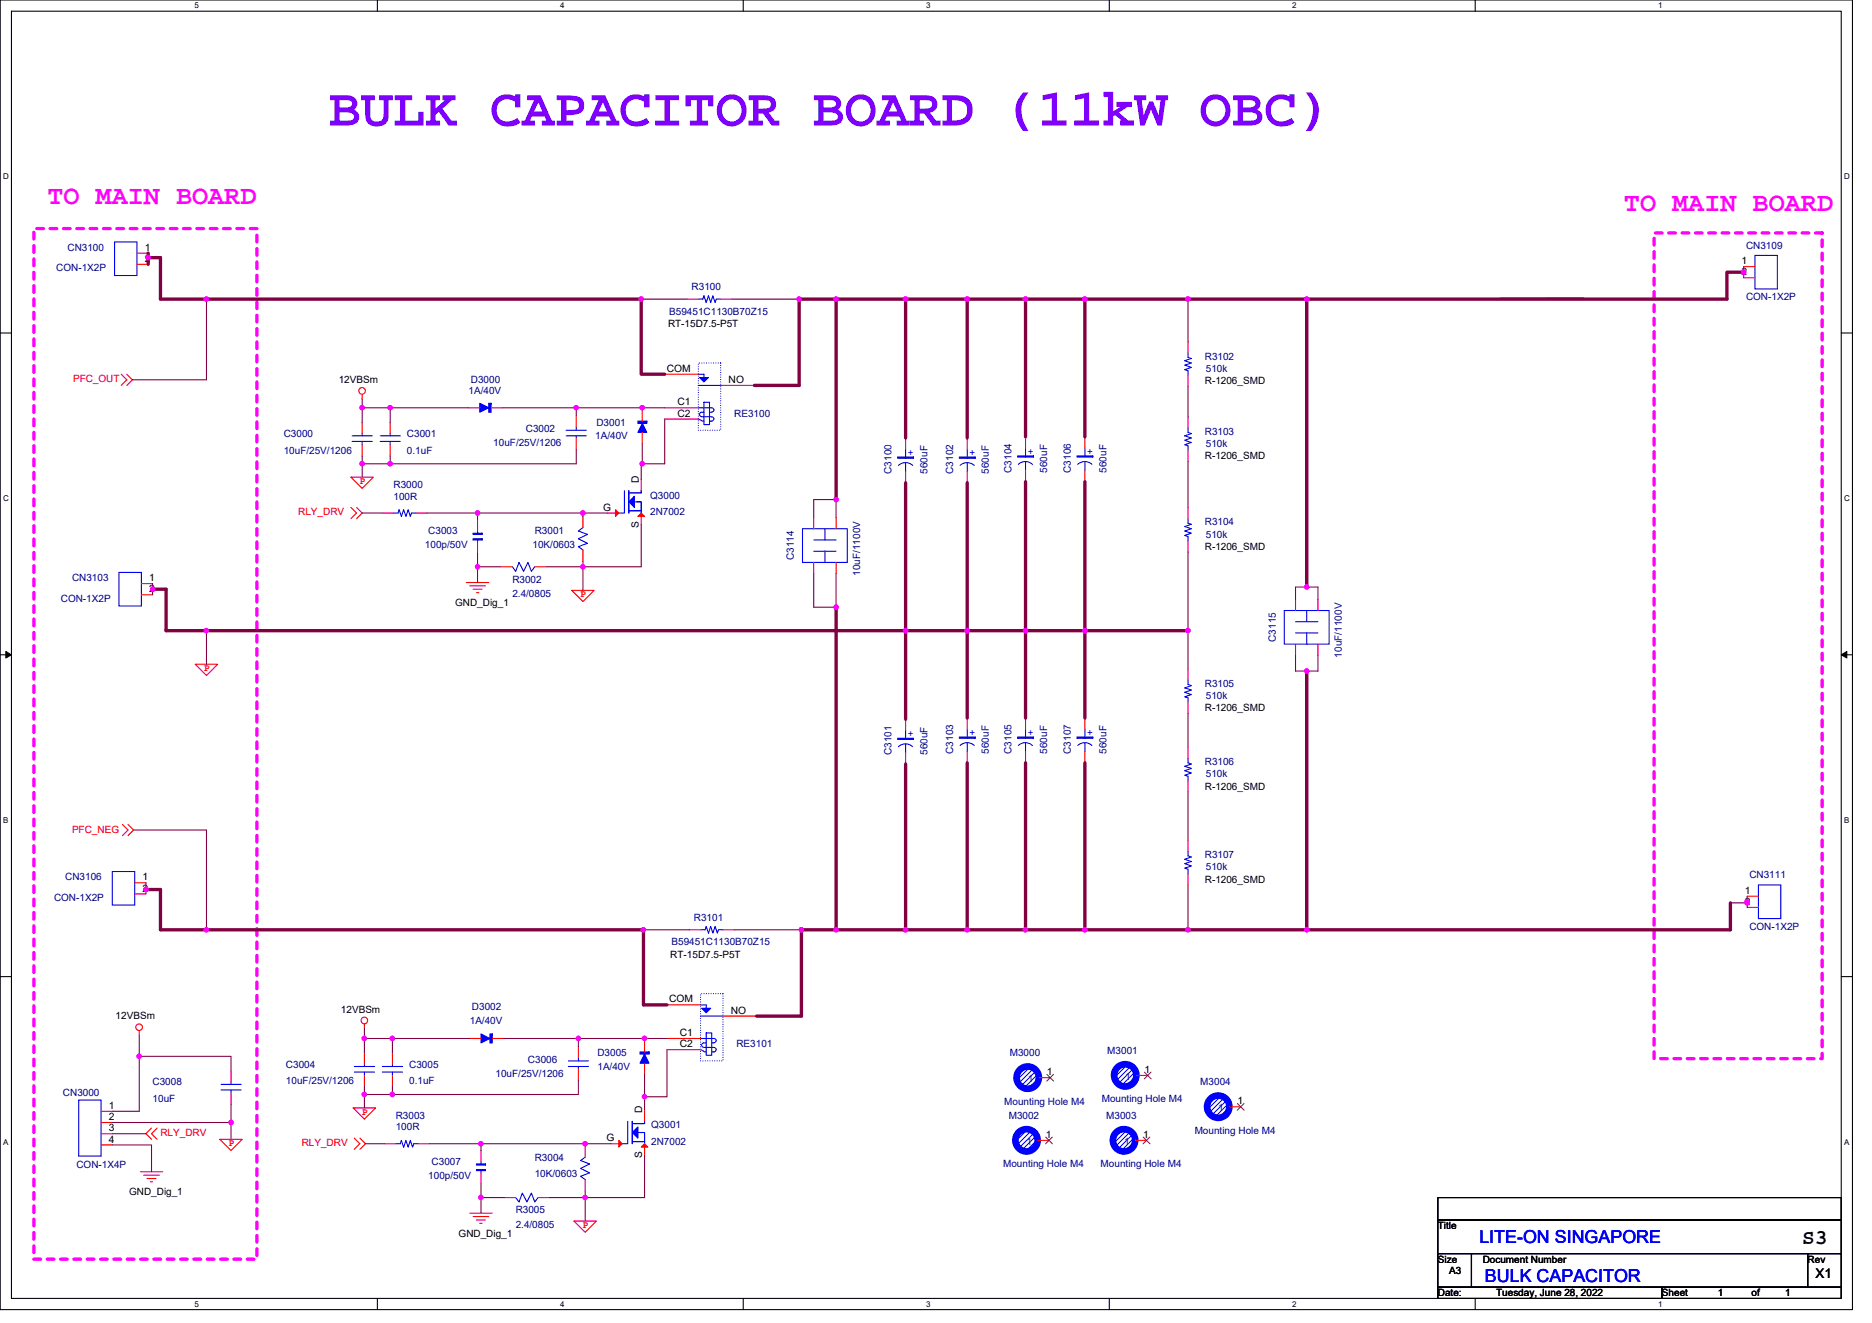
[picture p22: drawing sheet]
<svg xmlns="http://www.w3.org/2000/svg" width="297mm" height="210mm" viewBox="0 0 297 210" stroke-linecap="round" stroke-linejoin="round" font-family="sans-serif">
<defs><g id="words">
<text font-size="8.5" fill="#8000ff" x="52.1" y="19.9">BULK CAPACITOR BOARD (11kW OBC)</text>
<g font-size="4.3" fill="#f0f">
<text x="7.5" y="32.4">TO MAIN BOARD</text>
<text x="257.7" y="33.4">TO MAIN BOARD</text>
</g>
<text font-size="3.4" x="285.9" y="197.5">S3</text>
<g font-size="2.8" fill="#00f">
<text x="234.7" y="197.2">LITE-ON SINGAPORE</text>
<text x="235.6" y="203.5">BULK CAPACITOR</text>
</g>
<text font-size="2.1" x="288.1" y="202.8">X1</text>
<g font-size="1.6" fill="#000080">
<text x="10.7" y="39.8">CN3100</text>
<text x="277" y="39.5">CN3109</text>
<text x="8.9" y="43">CON-1X2P</text>
<text x="109.7" y="46">R3100</text>
<text x="277" y="47.6">CON-1X2P</text>
<text x="106.2" y="50">B59451C1130B70Z15</text>
<text x="191.2" y="57.1">R3102</text>
<text x="191.3" y="59">510k</text>
<text x="74.4" y="62.6">1A/40V</text>
<text x="74.7" y="60.8">D3000</text>
<text x="45" y="69.3">C3000</text>
<text x="64.6" y="69.3">C3001</text>
<text x="78.3" y="70.8">10uF/25V/1206</text>
<text x="83.4" y="68.6">C3002</text>
<text x="94.4" y="69.7">1A/40V</text>
<text x="94.6" y="67.6">D3001</text>
<text x="116.5" y="66.1">RE3100</text>
<text x="191.2" y="69">R3103</text>
<text x="191.3" y="70.9">510k</text>
<text x="45" y="72">10uF/25V/1206</text>
<text x="62.4" y="77.5">R3000</text>
<text x="64.6" y="72">0.1uF</text>
<text x="141.5" y="75.2" transform="rotate(-90 141.5 75.2)">C3100</text>
<text x="147.1" y="75.2" transform="rotate(-90 147.1 75.2)">560uF</text>
<text x="151.2" y="75.2" transform="rotate(-90 151.2 75.2)">C3102</text>
<text x="156.9" y="75.2" transform="rotate(-90 156.9 75.2)">560uF</text>
<text x="160.5" y="75" transform="rotate(-90 160.5 75)">C3104</text>
<text x="166.2" y="75" transform="rotate(-90 166.2 75)">560uF</text>
<text x="169.9" y="75" transform="rotate(-90 169.9 75)">C3106</text>
<text x="175.6" y="75" transform="rotate(-90 175.6 75)">560uF</text>
<text x="62.4" y="79.3">100R</text>
<text x="103.2" y="79.1">Q3000</text>
<text x="103.2" y="81.8">2N7002</text>
<text x="191.2" y="83.4">R3104</text>
<text x="67.4" y="86.9">100p/50V</text>
<text x="68" y="84.8">C3003</text>
<text x="84.5" y="86.9">10K/0603</text>
<text x="84.9" y="84.8">R3001</text>
<text x="126" y="88.9" transform="rotate(-90 126 88.9)">C3114</text>
<text x="191.3" y="85.3">510k</text>
<text x="9.6" y="95.5">CON-1X2P</text>
<text x="11.4" y="92.3">CN3103</text>
<text x="81.3" y="92.5">R3002</text>
<text x="81.3" y="94.8">2.4/0805</text>
<text x="136.5" y="91.4" transform="rotate(-90 136.5 91.4)">10uF/1100V</text>
<text x="202.4" y="101.9" transform="rotate(-90 202.4 101.9)">C3115</text>
<text x="212.9" y="104.4" transform="rotate(-90 212.9 104.4)">10uF/1100V</text>
<text x="191.2" y="109">R3105</text>
<text x="191.3" y="110.9">510k</text>
<text x="141.5" y="119.8" transform="rotate(-90 141.5 119.8)">C3101</text>
<text x="147.1" y="119.8" transform="rotate(-90 147.1 119.8)">560uF</text>
<text x="151.2" y="119.7" transform="rotate(-90 151.2 119.7)">C3103</text>
<text x="156.9" y="119.7" transform="rotate(-90 156.9 119.7)">560uF</text>
<text x="160.5" y="119.7" transform="rotate(-90 160.5 119.7)">C3105</text>
<text x="166.2" y="119.7" transform="rotate(-90 166.2 119.7)">560uF</text>
<text x="169.9" y="119.7" transform="rotate(-90 169.9 119.7)">C3107</text>
<text x="175.6" y="119.7" transform="rotate(-90 175.6 119.7)">560uF</text>
<text x="191.2" y="121.4">R3106</text>
<text x="191.3" y="123.4">510k</text>
<text x="191.2" y="136.2">R3107</text>
<text x="8.6" y="142.9">CON-1X2P</text>
<text x="10.3" y="139.7">CN3106</text>
<text x="191.3" y="138.2">510k</text>
<text x="277.6" y="139.4">CN3111</text>
<text x="110.1" y="146.2">R3101</text>
<text x="277.6" y="147.6">CON-1X2P</text>
<text x="106.5" y="150.1">B59451C1130B70Z15</text>
<text x="74.9" y="160.4">D3002</text>
<text x="74.5" y="162.5">1A/40V</text>
<text x="94.8" y="167.7">D3005</text>
<text x="116.9" y="166.2">RE3101</text>
<text x="160.2" y="167.7">M3000</text>
<text x="175.7" y="167.3">M3001</text>
<text x="10" y="173.9">CN3000</text>
<text x="24.2" y="172.3">C3008</text>
<text x="45.4" y="169.4">C3004</text>
<text x="45.4" y="172.1">10uF/25V/1206</text>
<text x="64.9" y="169.4">C3005</text>
<text x="64.9" y="172.1">0.1uF</text>
<text x="78.6" y="170.9">10uF/25V/1206</text>
<text x="83.8" y="168.7">C3006</text>
<text x="94.8" y="169.8">1A/40V</text>
<text x="190.5" y="172.3">M3004</text>
<text x="24.2" y="174.9">10uF</text>
<text x="62.8" y="177.6">R3003</text>
<text x="62.8" y="179.4">100R</text>
<text x="103.3" y="179">Q3001</text>
<text x="159.3" y="175.3">Mounting Hole M4</text>
<text x="160.1" y="177.6">M3002</text>
<text x="174.8" y="174.9">Mounting Hole M4</text>
<text x="175.5" y="177.6">M3003</text>
<text x="189.6" y="179.9">Mounting Hole M4</text>
<text x="12.1" y="185.4">CON-1X4P</text>
<text x="68.5" y="184.9">C3007</text>
<text x="84.9" y="184.2">R3004</text>
<text x="103.3" y="181.7">2N7002</text>
<text x="159.2" y="185.3">Mounting Hole M4</text>
<text x="174.6" y="185.3">Mounting Hole M4</text>
<text x="68" y="187">100p/50V</text>
<text x="84.9" y="186.9">10K/0603</text>
<text x="81.8" y="192.6">R3005</text>
<text x="81.8" y="194.9">2.4/0805</text>
</g>
<g font-size="1.6">
<text x="23" y="39.8">1</text>
<text x="23" y="41.6">2</text>
<text x="276.3" y="41.9">1</text>
<text x="276.3" y="43.7">2</text>
<text x="106" y="51.9">RT-15D7.5-P5T</text>
<text x="105.8" y="59">COM</text>
<text x="53.7" y="60.8">12VBSm</text>
<text x="107.5" y="64.3">C1</text>
<text x="115.6" y="60.8">NO</text>
<text x="191.2" y="61">R-1206_SMD</text>
<text x="107.5" y="66.1">C2</text>
<text x="101.4" y="76.6" transform="rotate(-90 101.4 76.6)">D</text>
<text x="191.2" y="72.9">R-1206_SMD</text>
<text x="95.7" y="81">G</text>
<text x="101.4" y="83.8" transform="rotate(-90 101.4 83.8)">S</text>
<text x="191.2" y="87.3">R-1206_SMD</text>
<text x="23.7" y="92.2">1</text>
<text x="23.7" y="94">2</text>
<text x="72.2" y="96.2">GND_Dig_1</text>
<text x="191.2" y="112.9">R-1206_SMD</text>
<text x="191.2" y="125.3">R-1206_SMD</text>
<text x="22.6" y="139.7">1</text>
<text x="22.6" y="141.5">2</text>
<text x="191.2" y="140.1">R-1206_SMD</text>
<text x="276.9" y="141.9">1</text>
<text x="276.9" y="143.6">2</text>
<text x="106.4" y="152">RT-15D7.5-P5T</text>
<text x="18.3" y="161.8">12VBSm</text>
<text x="54.1" y="160.7">12VBSm</text>
<text x="106.2" y="159.1">COM</text>
<text x="116" y="160.9">NO</text>
<text x="107.9" y="166.2">C2</text>
<text x="107.9" y="164.4">C1</text>
<text x="166.1" y="170.7">1</text>
<text x="181.6" y="170.3">1</text>
<text x="17.3" y="176">1</text>
<text x="17.3" y="177.8">2</text>
<text x="17.3" y="179.6">3</text>
<text x="101.9" y="176.7" transform="rotate(-90 101.9 176.7)">D</text>
<text x="196.3" y="175.3">1</text>
<text x="17.3" y="181.3">4</text>
<text x="96.2" y="181.1">G</text>
<text x="101.9" y="183.9" transform="rotate(-90 101.9 183.9)">S</text>
<text x="165.9" y="180.6">1</text>
<text x="181.4" y="180.6">1</text>
<text x="20.5" y="189.7">GND_Dig_1</text>
<text x="72.8" y="196.3">GND_Dig_1</text>
<text x="228.2" y="195.1">Title</text>
<text x="228.2" y="200.4">Size</text>
<text x="229.9" y="202.2">A3</text>
<text x="235.3" y="200.4">Document Number</text>
<text x="286.8" y="200.4">Rev</text>
<text x="228.2" y="205.7">Date:</text>
<text x="237.4" y="205.7">Tuesday, June 28, 2022</text>
<text x="263.7" y="205.7">Sheet</text>
<text x="272.6" y="205.7">1</text>
<text x="277.9" y="205.7">of</text>
<text x="283.3" y="205.7">1</text>
</g>
<g font-size="1.6" fill="#f00">
<text x="11.6" y="60.6">PFC_OUT</text>
<text x="57.1" y="76.9">P</text>
<text x="47.3" y="81.8">RLY_DRV</text>
<text x="92.1" y="94.8">P</text>
<text x="32.4" y="106.6">P</text>
<text x="11.4" y="132.3">PFC_NEG</text>
<text x="57.5" y="177">P</text>
<text x="25.5" y="180.3">RLY_DRV</text>
<text x="36.3" y="181.9">P</text>
<text x="47.9" y="181.9">RLY_DRV</text>
<text x="92.5" y="194.9">P</text>
</g>
<g font-size="1.6" fill="#00f">
<text x="144.1" y="72.4">+</text>
<text x="153.8" y="72.4">+</text>
<text x="163.1" y="72.2">+</text>
<text x="172.5" y="72.2">+</text>
<text x="144.1" y="117">+</text>
<text x="153.8" y="116.8">+</text>
<text x="163.1" y="116.8">+</text>
<text x="172.5" y="116.8">+</text>
</g>
<g font-size="1.6" fill="#004080">
<text x="163.1" y="171.8">1</text>
<text x="178.6" y="171.4">1</text>
<text x="193.3" y="176.4">1</text>
<text x="162.9" y="181.7">1</text>
<text x="178.4" y="181.7">1</text>
</g>
<g font-size="1.3">
<text x="30.8" y="1.3">5</text>
<text x="88.9" y="1.3">4</text>
<text x="147" y="1.3">3</text>
<text x="205" y="1.3">2</text>
<text x="263.1" y="1.3">1</text>
<text x=".5" y="28.4">D</text>
<text x="292.6" y="28.4">D</text>
<text x=".5" y="79.5">C</text>
<text x="292.6" y="79.5">C</text>
<text x=".5" y="130.6">B</text>
<text x="292.6" y="130.6">B</text>
<text x=".5" y="181.7">A</text>
<text x="292.6" y="181.7">A</text>
<text x="30.8" y="207.4">5</text>
<text x="88.9" y="207.4">4</text>
<text x="147" y="207.4">3</text>
<text x="205" y="207.4">2</text>
<text x="263.1" y="207.4">1</text>
</g>
</g></defs>
<path d="M0 0h293.9v207.9h-293.9zM1.8 1.8h290.4v204.3h-290.4z" fill="none" stroke="#000" stroke-width=".17"/>
<g fill="#fff">
<path d="M30.8 .2h.7v1.4h-.7z"/>
<path d="M30.8 206.3h.7v1.4h-.7z"/>
</g>
<path d="M59.9 0v1.8M59.9 206.1v1.8" fill="none" stroke="#000" stroke-width=".17"/>
<g fill="#fff">
<path d="M88.9 .2h.7v1.4h-.7z"/>
<path d="M88.9 206.3h.7v1.4h-.7z"/>
</g>
<path d="M117.9 0v1.8M117.9 206.1v1.8" fill="none" stroke="#000" stroke-width=".17"/>
<g fill="#fff">
<path d="M147 .2h.7v1.4h-.7z"/>
<path d="M147 206.3h.7v1.4h-.7z"/>
</g>
<path d="M176 0v1.8M176 206.1v1.8" fill="none" stroke="#000" stroke-width=".17"/>
<g fill="#fff">
<path d="M205 .2h.7v1.4h-.7z"/>
<path d="M205 206.3h.7v1.4h-.7z"/>
</g>
<path d="M234.1 0v1.8M234.1 206.1v1.8" fill="none" stroke="#000" stroke-width=".17"/>
<g fill="#fff">
<path d="M263.1 .2h.7v1.4h-.7z"/>
<path d="M263.1 206.3h.7v1.4h-.7z"/>
<path d="M.5 27.3h.9v1.4h-.9z"/>
<path d="M292.6 27.3h.9v1.4h-.9z"/>
<path d="M.5 78.4h.9v1.4h-.9z"/>
<path d="M292.6 78.4h.9v1.4h-.9z"/>
</g>
<path d="M0 52.9h1.8M292.2 52.9h1.7" fill="none" stroke="#000" stroke-width=".17"/>
<g fill="#fff">
<path d="M.5 129.5h.8v1.4h-.8z"/>
<path d="M292.6 129.5h.9v1.4h-.9z"/>
</g>
<path d="M0 103.9h1.8M292.2 103.9h1.7" fill="none" stroke="#000" stroke-width=".17"/>
<path d="M.9 103.4l.9 .5-.9 .5zM292.2 103.9l.8-.5v1z" fill="#000" stroke="#000" stroke-width=".16"/>
<g fill="#fff">
<path d="M.5 180.5h.8v1.4h-.8z"/>
<path d="M292.6 180.5h.9v1.4h-.9z"/>
</g>
<path d="M0 155h1.8M292.2 155h1.7M228.2 190.1h64v3.5h-64zM228.2 193.6h64v5.4h-64zM228.2 199h5.3v5.3h-5.3zM233.5 199h53.3v5.3h-53.3zM286.8 199h5.4v5.3h-5.4zM228.2 204.3h35.5v1.8h-35.5zM263.7 204.3h28.5v1.8h-28.5z" fill="none" stroke="#000" stroke-width=".17"/>
<path d="M5.4 36.3h35.4v163.6h-35.4zM262.5 37h26.6v131h-26.6z" fill="none" stroke="#f0f" stroke-width=".53" stroke-dasharray="1.1 1.1"/>
<g fill="none" stroke="#f00" stroke-width=".17">
<path d="M19.2 59.4l.9 .9-.9 .9M20.1 59.4l.9 .9-.9 .9M55.7 75.7h3.5l-1.7 1.8zM57.5 62.6v.7M162.7 69.3v1.8M162.7 74.7v1.8M55.7 80.5l.9 .9-.9 .9M56.6 80.5l.9 .9-.9 .9M74 92.5h3.6M74.5 93h2.5M75.1 93.5h1.4M75.6 94.1h.4"/>
<path d="M90.7 93.7h3.6l-1.8 1.8zM31 105.4h3.5l-1.7 1.8zM162.7 114v1.7M162.7 119.3v1.8M19.4 130.9l.9 .8-.9 .9M20.3 130.9l.9 .8-.9 .9M22.1 163.6v.7M24 179l-.8 .9 .8 .9M24.9 179l-.9 .9 .9 .9M56 175.9h3.6l-1.8 1.7zM57.8 162.5v.7M22.3 186h3.5"/>
<path d="M22.8 186.5h2.5M23.3 187h1.5M23.9 187.6h.3M34.9 180.8h3.5l-1.7 1.8zM56.2 180.6l.9 .9-.9 .9M57.1 180.6l.9 .9-.9 .9M74.5 192.6h3.6M75.1 193.1h2.5M75.6 193.6h1.4M76.1 194.2h.4M80 190.1h1.8M85.4 190.1h1.8"/>
<path d="M91.1 193.8h3.5l-1.7 1.8z"/>
<circle cx="57.4" cy="62" r=".53"/>
<circle cx="22.1" cy="163" r=".52"/>
<circle cx="57.8" cy="162" r=".53"/>
</g>
<g fill="#00f" stroke="#00f" stroke-width=".17">
<path d="M161.5 117v.2h2.5v-.2z" fill-rule="evenodd"/>
<path d="M161.5 72.4v.1h2.5v-.1z" fill-rule="evenodd"/>
</g>
<path d="M161.6 73.7a1.61 1.61 0 0 1 2.2 0M162.7 73.3v1.4M162.7 71.1v1.4M161.6 118.3a1.61 1.61 0 0 1 2.2 0M162.7 117.9v1.4M162.7 115.7v1.5M81.8 190.1l.6 .7 .5-1.4 .7 1.4 .7-1.4 .6 1.4 .5-.7" fill="none" stroke="#00f" stroke-width=".17"/>
<circle cx="163.1" cy="171" r="1.77" fill="#fff"/>
<circle cx="163.1" cy="171" r="1.77" fill="#00f" stroke="#00f" stroke-width="1.1"/>
<path d="M164.9 171h1.7" fill="none" stroke="#f00" stroke-width=".17"/>
<path d="M166.1 170.5l1.1 1.1M167.2 170.5l-1.1 1.1" fill="none" stroke="#804000" stroke-width=".16"/>
<circle cx="178.5" cy="170.7" r="1.77" fill="#fff"/>
<circle cx="178.5" cy="170.7" r="1.77" fill="#00f" stroke="#00f" stroke-width="1.1"/>
<g fill="none" stroke="#f00" stroke-width=".17">
<path d="M91.4 69.5v1.8M91.4 66v1.7M101.7 76.1v1.8M143.7 69.5v1.8M143.7 74.8v1.8M60.7 81.4h1.7M66 81.4h1.8M96.4 81.4h1.8M101.7 81.4v1.8M129.1 89.3v1.7M129.1 82.1v1.8M132.7 89.3v1.7"/>
<path d="M132.7 82.1v1.8M188.5 80.5v1.8M188.5 85.9v1.8M205.6 95.1v1.8M209.1 95.1v1.8M153.5 114v1.7M153.5 119.3v1.8M205.6 102.2v1.8M209.1 102.2v1.8M105.8 159.5h5.4M277.2 142.2h1.8M277.2 144h1.8"/>
<path d="M36.7 170v1.7M36.7 173.5v1.8M74.5 164.8h1.8M78.1 164.8h1.8M105.8 166.6h5.4M105.8 164.8h5.4M114.7 161.3h5.4M180.3 170.7h1.8M61 181.5h1.8M66.4 181.5h1.7"/>
</g>
<path d="M181.6 170.2l1.1 1M182.6 170.2l-1 1" fill="none" stroke="#804000" stroke-width=".16"/>
<g fill="#00f" stroke="#00f" stroke-width=".17">
<path d="M76.3 164.1l1.4 .7-1.4 .7z" fill-rule="evenodd"/>
<path d="M77.7 164.1v1.4h.4v-1.4z" fill-rule="evenodd"/>
<path d="M142.4 72.5v.2h2.5v-.2z" fill-rule="evenodd"/>
<path d="M111.3 160h1.5l-.7 .7z" fill-rule="evenodd"/>
<path d="M152.2 117v.2h2.5v-.2z" fill-rule="evenodd"/>
<path d="M99.8 79.7l.9-.9v1.7z" fill-rule="evenodd"/>
</g>
<g fill="none" stroke="#00f" stroke-width=".17">
<path d="M89.8 68.3h3.2M89.8 69.2h3.2M91.4 69.2v.3M91.4 67.7v.6M99.1 77.9v3.5h-.9M99.8 78.2h1.9v-.3v.3h-1.7M99.8 77.9v3.5M100.7 79.7h1v1.7v-1.7h-.7M142.6 73.9a1.66 1.66 0 0 1 2.2 0M143.7 73.4v1.4M143.7 71.3v1.4M62.4 81.4h.8l.1-.5 .4 1.1 .3-1.1 .4 1.1 .4-1.1 .3 1.1 .2-.6h.7"/>
<path d="M99.8 81.1h1.9M100 81.1h1.6M127.3 83.9h7.1v5.4h-7.1zM129.1 87.5h3.6M129.1 85.7h3.6M130.9 87.5v1.8M130.9 83.9v1.8M188.5 82.3v.7l.5 .2-1 .4 1 .3-1 .4 1 .3-1 .4 .5 .2v.7M203.8 96.9h7.1v5.3h-7.1zM205.6 98.7h3.5M207.3 96.9v1.8M152.3 118.3a1.66 1.66 0 0 1 2.3 0"/>
<path d="M153.5 117.9v1.4M153.5 115.7v1.5M205.6 100.5h3.5M207.3 100.5v1.7M111.2 159.5h.9v.5M279 140.5h3.6v5.3h-3.6zM35.1 173h3.2M35.1 172.1h3.2M36.7 171.7v.4M36.7 173v.5M111.1 166.6l.4 .2M111.2 161.3h3.5"/>
<path d="M111.2 164.8h2.1a.34 .34 0 0 1 .3 .4 .34 .34 0 0 1-.3 .3M111.5 166.7l.4 .2M111.7 165.5a.35 .35 0 0 0-.4 .4 .35 .35 0 0 0 .4 .3M111.7 165.5h.4M111.7 166.2h1.6a.35 .35 0 0 1 .3 .4 .35 .35 0 0 1-.3 .3M111.9 167h.2M112.1 163.9h.8v3.6h-.8zM112.9 165.5h.4M112.9 167h.4M62.8 181.5h.7l.2-.5 .3 1.1 .4-1.1 .4 1.1 .3-1.1 .4 1.1 .2-.6h.7"/>
</g>
<path d="M111.2 157.7h3.5v10.7h-3.5z" fill="none" stroke="#00f" stroke-width=".17" stroke-dasharray="0 .3"/>
<g fill="#f00" stroke="#f00" stroke-width=".17">
<path d="M97.7 80.9l.5 .5-.5 .6z"/>
<path d="M101.2 82l.5-.6 .6 .6z"/>
</g>
<circle cx="162.9" cy="181" r="1.77" fill="#fff"/>
<circle cx="162.9" cy="181" r="1.77" fill="#00f" stroke="#00f" stroke-width="1.1"/>
<path d="M164.7 181h1.8" fill="none" stroke="#f00" stroke-width=".17"/>
<path d="M165.9 180.5l1.1 1M167 180.5l-1.1 1" fill="none" stroke="#804000" stroke-width=".16"/>
<circle cx="193.3" cy="175.6" r="1.77" fill="#fff"/>
<circle cx="193.3" cy="175.6" r="1.77" fill="#00f" stroke="#00f" stroke-width="1.1"/>
<g fill="none" stroke="#f00" stroke-width=".17">
<path d="M109 47.5h1.8M114.4 47.5h1.7M188.5 54.2v1.8M188.5 59.6v1.7M276.7 42.3h1.8M276.7 44.1h1.8M101.9 68.6v1.8M101.9 65.1v1.7M153.5 69.5v1.8M153.5 74.8v1.8M188.5 66.1v1.8M188.5 71.5v1.8"/>
<path d="M75.8 82.5v1.8M75.8 86.1v1.7M92.5 87.3v1.8M92.5 82v1.7M143.7 114.2v1.7M143.7 119.5v1.8M188.5 106.2v1.7M188.5 111.5v1.8M188.5 118.6v1.8M188.5 123.9v1.8M188.5 133.4v1.7M188.5 138.7v1.8"/>
<path d="M109.4 147.6h1.8M114.7 147.6h1.8M57.8 167.1v1.8M57.8 170.7v1.8M62.3 167.1v1.8M62.3 170.7v1.8M195.1 175.7h1.8M92.9 187.2v1.8M92.9 181.9v1.8"/>
</g>
<path d="M196.3 175.1l1.1 1.1M197.4 175.1l-1.1 1.1" fill="none" stroke="#804000" stroke-width=".16"/>
<g fill="#00f" stroke="#00f" stroke-width=".17">
<path d="M152.2 72.5v.2h2.5v-.2z" fill-rule="evenodd"/>
<path d="M75.1 85.5v.2h1.4v-.2z" fill-rule="evenodd"/>
<path d="M75.1 84.6v.2h1.4v-.2z" fill-rule="evenodd"/>
<path d="M101.9 67.2l.7 1.4h-1.4z" fill-rule="evenodd"/>
<path d="M101.2 66.8v.4h1.4v-.4z" fill-rule="evenodd"/>
<path d="M142.4 117.2v.1h2.5v-.1z" fill-rule="evenodd"/>
</g>
<g fill="none" stroke="#00f" stroke-width=".17">
<path d="M110.8 47.5h.7l.2-.6 .4 1.1 .3-1.1 .4 1.1 .3-1.1 .4 1.1 .2-.5h.7M188.5 56v.7l.5 .2-1 .4 1 .3-1 .4 1 .3-1 .4 .5 .1v.8M278.5 40.5h3.5v5.4h-3.5zM152.3 73.9a1.66 1.66 0 0 1 2.3 0M153.5 73.4v1.4M153.5 71.3v1.4M188.5 67.9v.7l.5 .2-1 .4 1 .3-1 .4 1 .3-1 .4 .5 .2v.7M75.8 84.3v.3M75.8 85.7v.4M92.5 83.7l-.7 .6 1.4 .5-1.4 .7 1.4 .7-1.4 .6 .7 .5M142.6 118.5a1.64 1.64 0 0 1 2.2 0M143.7 118.1v1.4"/>
<path d="M143.7 115.9v1.4M188.5 107.9v.7l.5 .2-1 .4 1 .3-1 .4 1 .3-1 .4 .5 .2v.7M188.5 120.4v.7l.5 .2-1 .3 1 .4-1 .3 1 .4-1 .3 .5 .2v.7M188.5 135.1v.7l.5 .2-1 .4 1 .3-1 .4 1 .3-1 .4 .5 .2v.7M111.2 147.6h.7l.2-.6 .3 1.1 .4-1.1 .3 1.1 .4-1.1 .3 1.1 .2-.5h.7M56.2 170.2h3.2M56.2 169.3h3.2M57.8 168.9v.4M57.8 170.2v.5M60.7 170.2h3.2M60.7 169.3h3.2M62.3 168.9v.4"/>
<path d="M62.3 170.2v.5M92.9 183.7l-.8 .5 1.5 .5-1.5 .7 1.5 .8-1.5 .5 .8 .5"/>
</g>
<circle cx="178.4" cy="181" r="1.77" fill="#fff"/>
<circle cx="178.4" cy="181" r="1.77" fill="#00f" stroke="#00f" stroke-width="1.1"/>
<g fill="none" stroke="#f00" stroke-width=".17">
<path d="M21.7 40.2h1.8M21.7 42h1.8M105.5 59.4h5.3M57.5 67v1.8M57.5 70.6v1.8M61.9 67v1.8M61.9 70.6v1.8M74.4 64.7h1.7M77.9 64.7h1.8M105.5 66.5h5.3M105.5 64.7h5.3M114.4 61.2h5.3"/>
<path d="M172.1 69.3v1.8M172.1 74.7v1.8M22.4 92.6h1.8M22.4 94.4h1.8M79.5 90h1.8M84.9 90h1.7M172.1 114v1.7M172.1 119.3v1.8M21.4 140.1h1.8M21.4 141.9h1.8M16 176.4h1.8M16 178.2h1.8"/>
<path d="M16 179.9h1.8M91.8 169.6v1.8M91.8 166.1v1.8M102.3 168.7v1.8M102.3 165.2v1.8M102.3 176.2v1.8M16 181.7h1.8M76.3 182.6v1.8M76.3 186.2v1.7M96.9 181.5h1.8M102.3 181.5v1.8M180.1 181h1.8"/>
</g>
<path d="M181.4 180.5l1.1 1M182.5 180.5l-1.1 1" fill="none" stroke="#804000" stroke-width=".16"/>
<g fill="none" stroke="#00f" stroke-width=".17">
<path d="M18.2 38.4h3.5v5.3h-3.5zM110.8 59.4h.9v.5M55.9 70.1h3.2M55.9 69.2h3.2M57.5 68.8v.4M57.5 70.1v.5M60.3 70.1h3.2M60.3 69.2h3.2M61.9 68.8v.4M61.9 70.1v.5M110.8 66.5l.3 .2M110.8 61.2h3.6"/>
<path d="M110.8 64.7h2.1a.34 .34 0 0 1 .4 .4 .34 .34 0 0 1-.4 .3h-.3M111.2 66.6l.5 .2M111.3 65.4a.35 .35 0 0 0-.3 .4 .35 .35 0 0 0 .3 .3M111.3 65.4h.4M111.3 66.1h1.6a.34 .34 0 0 1 .4 .4 .34 .34 0 0 1-.4 .3h-.3M111.7 63.8h.9v3.6h-.9zM171 73.7a1.66 1.66 0 0 1 2.3 0M172.1 73.3v1.4M172.1 71.1v1.4M18.9 90.8h3.5v5.4h-3.5zM81.3 90l.5 .7 .6-1.4 .7 1.4 .7-1.4 .5 1.4 .6-.7M171 118.3a1.66 1.66 0 0 1 2.3 0"/>
<path d="M172.1 117.9v1.4M172.1 115.7v1.5M17.8 138.3h3.6v5.4h-3.6zM12.5 174.6h3.5v8.9h-3.5zM90.2 168.4h3.2M90.2 169.3h3.2M91.8 169.3v.3M91.8 167.9v.5M99.6 178v3.5h-.9M100.3 178v3.5M100.5 178.3h1.8v-.3v.3h-2M101.6 179.7h.7v1.8v-1.8h-1.1"/>
<path d="M76.3 184.4v.3M76.3 185.8v.4M100.3 181.2h2M100.5 181.2h1.6"/>
</g>
<g fill="#00f" stroke="#00f" stroke-width=".17">
<path d="M170.9 117v.2h2.5v-.2z" fill-rule="evenodd"/>
<path d="M75.6 185.6v.2h1.4v-.2z" fill-rule="evenodd"/>
<path d="M75.6 184.7v.2h1.4v-.2z" fill-rule="evenodd"/>
<path d="M170.9 72.4v.1h2.5v-.1z" fill-rule="evenodd"/>
<path d="M102.3 167.3l.7 1.4h-1.4z" fill-rule="evenodd"/>
<path d="M101.6 167v.3h1.4v-.3z" fill-rule="evenodd"/>
<path d="M76.1 64l1.5 .7-1.5 .7z" fill-rule="evenodd"/>
<path d="M77.6 64v1.4h.3v-1.4z" fill-rule="evenodd"/>
<path d="M111 59.9h1.4l-.7 .7z" fill-rule="evenodd"/>
<path d="M100.3 179.7l.9-.8v1.7z" fill-rule="evenodd"/>
</g>
<path d="M110.8 57.6h3.6v10.7h-3.6z" fill="none" stroke="#00f" stroke-width=".17" stroke-dasharray="0 .3"/>
<g fill="#f00" stroke="#f00" stroke-width=".17">
<path d="M98.2 181l.5 .5-.5 .6z"/>
<path d="M101.7 182.1l.6-.6 .5 .6z"/>
</g>
<g fill="none" stroke="#800040" stroke-width=".53">
<path d="M23.3 40.9h.2M23.5 40.9h2v6.6h76.2v11.9h3.8M23.5 40.2v.7M23.5 40.9v1.1M132.7 47.5h11M132.7 47.5v31.8M132.7 47.5h-5.9v13.7h-7.1M143.7 47.5v22M143.7 47.5h9.8M153.5 47.5v22M153.5 47.5h9.2M162.7 47.5v21.8"/>
<path d="M162.7 47.5h9.4M172.1 47.5v21.8M172.1 47.5h35.2M207.3 47.5v45.7M276.7 43.2h-2.7v4.3h-66.7M143.7 76.6v23.5M153.5 76.6v23.5M162.7 76.5v23.6M172.1 76.5v23.6M24.2 93.5h2.1v6.6h117.4M132.7 96.4v51.2M143.7 100.1h9.8"/>
<path d="M143.7 100.1v14.1M153.5 100.1h9.2M153.5 100.1v13.9M162.7 100.1h9.4M162.7 100.1v13.9M172.1 100.1h16.4M172.1 100.1v13.9M207.3 106.5v41.1M143.7 121.3v26.3M153.5 121.1v26.5M162.7 121.1v26.5M172.1 121.1v26.5"/>
<path d="M23.2 141.2h2.3v6.4h76.6v11.9h3.7M132.7 147.6h11M132.7 147.6h-5.5v13.7h-7.1M143.7 147.6h9.8M153.5 147.6h9.2M162.7 147.6h9.4M172.1 147.6h35.2M274.6 143.3v4.3h-67.3"/>
</g>
<g fill="#f0f" stroke="#f0f" stroke-width=".17">
<circle cx="153.5" cy="47.5" r=".35"/>
<circle cx="143.7" cy="47.5" r=".35"/>
<circle cx="162.7" cy="100.1" r=".35"/>
<circle cx="153.5" cy="100.1" r=".35"/>
<circle cx="162.7" cy="147.6" r=".35"/>
<circle cx="162.7" cy="47.5" r=".35"/>
<circle cx="172.1" cy="47.5" r=".35"/>
<circle cx="172.1" cy="100.1" r=".35"/>
<circle cx="172.1" cy="147.6" r=".35"/>
<circle cx="188.5" cy="147.6" r=".35"/>
<circle cx="143.7" cy="100.1" r=".35"/>
<circle cx="23.1" cy="141.2" r=".35"/>
<circle cx="153.5" cy="147.6" r=".35"/>
<circle cx="143.7" cy="147.6" r=".35"/>
<circle cx="32.7" cy="100.1" r=".34"/>
<circle cx="277.2" cy="143.3" r=".34"/>
<circle cx="101.7" cy="47.5" r=".35"/>
<circle cx="57.5" cy="64.7" r=".35"/>
<circle cx="92.5" cy="81.4" r=".35"/>
<circle cx="101.9" cy="73.6" r=".35"/>
<circle cx="126.8" cy="47.5" r=".35"/>
<circle cx="92.5" cy="90" r=".35"/>
<circle cx="75.8" cy="90" r=".34"/>
<circle cx="75.8" cy="81.4" r=".34"/>
<circle cx="101.9" cy="64.7" r=".35"/>
<circle cx="91.4" cy="64.7" r=".34"/>
<circle cx="61.9" cy="64.7" r=".35"/>
<circle cx="57.5" cy="73.6" r=".35"/>
<circle cx="61.9" cy="73.6" r=".35"/>
<circle cx="127.2" cy="147.6" r=".35"/>
<circle cx="57.8" cy="173.7" r=".35"/>
<circle cx="76.3" cy="181.5" r=".34"/>
<circle cx="102.1" cy="147.6" r=".34"/>
<circle cx="32.7" cy="147.6" r=".34"/>
<circle cx="32.7" cy="47.5" r=".34"/>
<circle cx="188.5" cy="100.1" r=".35"/>
<circle cx="188.5" cy="47.5" r=".35"/>
<circle cx="22.1" cy="167.6" r=".34"/>
<circle cx="36.7" cy="178.1" r=".34"/>
<circle cx="57.8" cy="164.8" r=".35"/>
<circle cx="62.3" cy="164.8" r=".35"/>
<circle cx="62.3" cy="173.7" r=".35"/>
<circle cx="102.3" cy="164.8" r=".35"/>
<circle cx="91.8" cy="164.8" r=".34"/>
<circle cx="76.3" cy="190.1" r=".34"/>
<circle cx="92.8" cy="190.1" r=".35"/>
<circle cx="92.8" cy="181.5" r=".35"/>
<circle cx="102.3" cy="174.1" r=".35"/>
<circle cx="207.3" cy="47.5" r=".34"/>
<circle cx="207.3" cy="106.5" r=".34"/>
<circle cx="207.3" cy="93.2" r=".34"/>
<circle cx="207.3" cy="147.6" r=".34"/>
<circle cx="23.5" cy="40.9" r=".35"/>
<circle cx="24.2" cy="93.5" r=".34"/>
<circle cx="276.7" cy="43.2" r=".34"/>
<circle cx="277.2" cy="143.1" r=".34"/>
<circle cx="132.7" cy="79.3" r=".34"/>
<circle cx="132.7" cy="47.5" r=".34"/>
<circle cx="132.7" cy="96.4" r=".34"/>
<circle cx="132.7" cy="147.6" r=".34"/>
</g>
<g fill="none" stroke="#800040" stroke-width=".17">
<path d="M32.8 47.5v12.8h-11.8M101.7 47.5h7.3M116.1 47.5h10.7M188.5 47.5v6.7M251.3 47.3l-44 .2M276.7 42.3v1.8M57.5 64.7v2.3M57.5 73.6v2.1M57.5 73.6h4.4M57.5 63.3v1.4M57.5 64.7h4.4M57.5 72.4v1.2"/>
<path d="M61.9 64.7h12.5M61.9 64.7v2.3M61.9 72.4v1.2M79.7 64.7h11.7M91.4 64.7h10.5M91.4 64.7v1.3M91.4 71.3v2.3h-29.5M101.9 70.4v3.2M101.9 73.6h-.2v2.5M101.9 64.7h3.6M101.9 64.7v.4M105.5 66.5v7.1h-3.6"/>
<path d="M188.5 73.3v7.2M188.5 61.3v4.8M24 93.5h.2M24.2 92.6v.9M24.2 93.5v.9M57.5 81.4h3.2M67.8 81.4h8M75.8 81.4v1.1M75.8 81.4h16.7M75.8 90h3.7M75.8 87.8v2.2M75.8 90v2.5"/>
<path d="M86.6 90h5.9M92.5 89.1v.9M92.5 90v3.7M92.5 81.4v.6M92.5 81.4h3.9M101.7 83.2v6.8h-9.2M129.1 82.1v-2.8h3.6v2.8M129.1 91v5.4h3.6v-5.4M188.5 87.7v18.5M205.6 95.1v-1.9h3.5v1.9M32.8 100.1v5.3M188.5 113.3v5.3"/>
<path d="M205.6 104v2.5h3.5v-2.5M21.2 131.7h11.6v15.9M188.5 125.7v7.6M23.2 140.1v1.8M102.1 147.6h7.3M116.5 147.6h10.7M188.5 140.5v7.1M274.6 143.3h2.6M277.2 143.3v.7M277.2 142.2v1.1M277.2 143.1h.2M17.8 178.2h18.9"/>
<path d="M17.8 179.9h5.4M22.1 164.3v3.4M36.7 170v-2.3h-14.6v8.7h-4.3M36.7 175.3v2.9M36.7 178.2v2.6M57.8 172.5v3.4M57.8 164.8v2.3M57.8 163.2v1.6h4.5M57.8 173.7h4.5M62.3 172.5v1.2M62.3 164.8h12.2M62.3 164.8v2.3"/>
<path d="M79.9 164.8h11.9M91.8 164.8v1.3M91.8 171.4v2.3h-29.5M91.8 164.8h10.5M102.3 170.5v3.6M105.8 164.8h-3.5v.4M105.8 166.6v7.5h-3.5v2.1M17.8 181.7h6.2v4.3M58 181.5h3M68.1 181.5h8.2M76.1 190.1h.2M76.3 190.1h3.7"/>
<path d="M76.3 190.1v2.5M76.3 187.9v2.2M87.2 190.1h5.7v3.7M92.9 181.5h4M92.9 181.5h-16.6v1.1M92.9 181.5v.4M102.3 183.3v6.8h-9.4v-1.1"/>
</g>
<use href="#words"/>
</svg>
